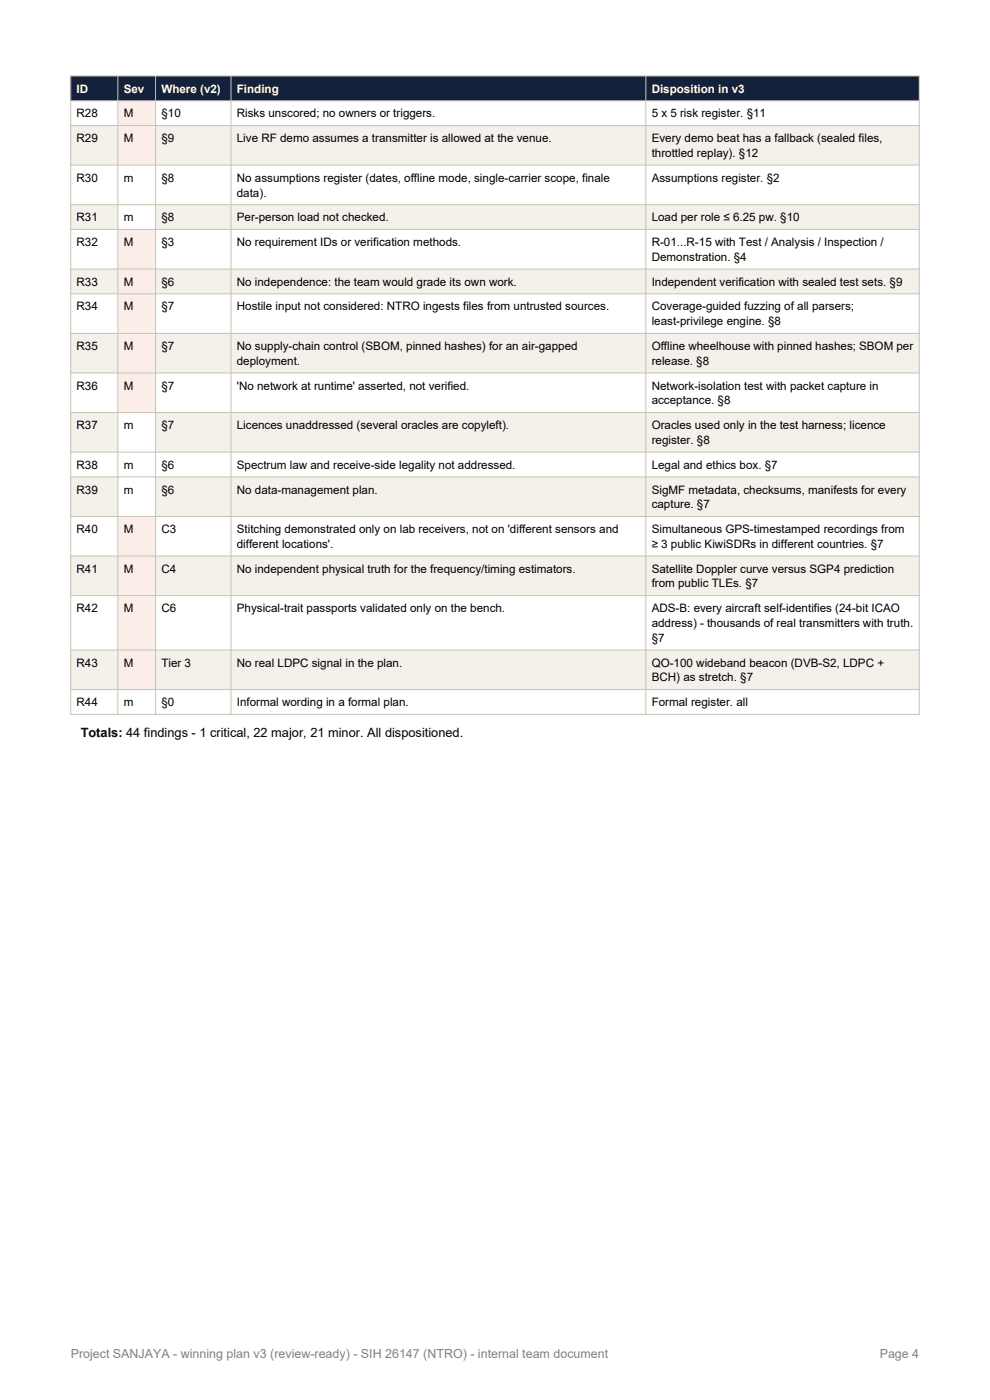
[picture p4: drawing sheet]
<svg xmlns="http://www.w3.org/2000/svg" width="210mm" height="297mm" viewBox="0 0 210 297" stroke-linecap="round" stroke-linejoin="round" font-family="sans-serif">
<defs><g id="words">
<text font-size="2.7" x="17.1" y="156.4">Totals: 44 findings - 1 critical, 22 major, 21 minor. All dispositioned.</text>
<g font-size="2.6" fill="#808080">
<text x="15" y="288">Project SANJAYA - winning plan v3 (review-ready) - SIH 26147 (NTRO) - internal team document</text>
<text x="186.6" y="288">Page 4</text>
</g>
<g font-size="2.5" fill="#fff">
<text x="16.2" y="19.6">ID</text>
<text x="26.2" y="19.6">Sev</text>
<text x="34.2" y="19.6">Where (v2)</text>
<text x="50.2" y="19.6">Finding</text>
<text x="138.2" y="19.6">Disposition in v3</text>
</g>
<g font-size="2.5">
<text x="16.2" y="24.9">R28</text>
<text x="26.2" y="24.9">M</text>
<text x="34.2" y="24.9">§10</text>
<text x="50.2" y="24.9">Risks unscored; no owners or triggers.</text>
<text x="138.2" y="24.9">5 x 5 risk register. §11</text>
<text x="16.2" y="30.2">R29</text>
<text x="26.2" y="30.2">M</text>
<text x="34.2" y="30.2">§9</text>
<text x="50.2" y="30.2">Live RF demo assumes a transmitter is allowed at the venue.</text>
<text x="138.2" y="30.2">Every demo beat has a fallback (sealed files,</text>
<text x="138.2" y="33.3">throttled replay). §12</text>
<text x="16.2" y="38.6">R30</text>
<text x="26.2" y="38.6">m</text>
<text x="34.2" y="38.6">§8</text>
<text x="50.2" y="38.6">No assumptions register (dates, offline mode, single-carrier scope, finale</text>
<text x="50.2" y="41.7">data).</text>
<text x="138.2" y="38.6">Assumptions register. §2</text>
<text x="16.2" y="46.9">R31</text>
<text x="26.2" y="46.9">m</text>
<text x="34.2" y="46.9">§8</text>
<text x="50.2" y="46.9">Per-person load not checked.</text>
<text x="138.2" y="46.9">Load per role ≤ 6.25 pw. §10</text>
<text x="16.2" y="52.2">R32</text>
<text x="26.2" y="52.2">M</text>
<text x="34.2" y="52.2">§3</text>
<text x="50.2" y="52.2">No requirement IDs or verification methods.</text>
<text x="138.2" y="52.2">R-01...R-15 with Test / Analysis / Inspection /</text>
<text x="138.2" y="55.3">Demonstration. §4</text>
<text x="16.2" y="60.6">R33</text>
<text x="16.2" y="65.9">R34</text>
<text x="26.2" y="60.6">M</text>
<text x="26.2" y="65.9">M</text>
<text x="34.2" y="60.6">§6</text>
<text x="34.2" y="65.9">§7</text>
<text x="50.2" y="60.6">No independence: the team would grade its own work.</text>
<text x="50.2" y="65.9">Hostile input not considered: NTRO ingests files from untrusted sources.</text>
<text x="138.2" y="60.6">Independent verification with sealed test sets. §9</text>
<text x="138.2" y="65.9">Coverage-guided fuzzing of all parsers;</text>
<text x="138.2" y="69">least-privilege engine. §8</text>
<text x="16.2" y="74.3">R35</text>
<text x="26.2" y="74.3">M</text>
<text x="34.2" y="74.3">§7</text>
<text x="50.2" y="74.3">No supply-chain control (SBOM, pinned hashes) for an air-gapped</text>
<text x="50.2" y="77.4">deployment.</text>
<text x="138.2" y="74.3">Offline wheelhouse with pinned hashes; SBOM per</text>
<text x="138.2" y="77.4">release. §8</text>
<text x="16.2" y="82.7">R36</text>
<text x="26.2" y="82.7">M</text>
<text x="34.2" y="82.7">§7</text>
<text x="50.2" y="82.7">'No network at runtime' asserted, not verified.</text>
<text x="138.2" y="82.7">Network-isolation test with packet capture in</text>
<text x="138.2" y="85.8">acceptance. §8</text>
<text x="16.2" y="91">R37</text>
<text x="26.2" y="91">m</text>
<text x="34.2" y="91">§7</text>
<text x="50.2" y="91">Licences unaddressed (several oracles are copyleft).</text>
<text x="138.2" y="91">Oracles used only in the test harness; licence</text>
<text x="138.2" y="94.2">register. §8</text>
<text x="16.2" y="99.4">R38</text>
<text x="26.2" y="99.4">m</text>
<text x="34.2" y="99.4">§6</text>
<text x="50.2" y="99.4">Spectrum law and receive-side legality not addressed.</text>
<text x="138.2" y="99.4">Legal and ethics box. §7</text>
<text x="16.2" y="104.7">R39</text>
<text x="26.2" y="104.7">m</text>
<text x="34.2" y="104.7">§6</text>
<text x="50.2" y="104.7">No data-management plan.</text>
<text x="138.2" y="104.7">SigMF metadata, checksums, manifests for every</text>
<text x="138.2" y="107.8">capture. §7</text>
<text x="16.2" y="113.1">R40</text>
<text x="26.2" y="113.1">M</text>
<text x="34.2" y="113.1">C3</text>
<text x="50.2" y="113.1">Stitching demonstrated only on lab receivers, not on 'different sensors and</text>
<text x="138.2" y="113.1">Simultaneous GPS-timestamped recordings from</text>
<text x="50.2" y="116.2">different locations'.</text>
<text x="138.2" y="116.2">≥ 3 public KiwiSDRs in different countries. §7</text>
<text x="16.2" y="121.5">R41</text>
<text x="26.2" y="121.5">M</text>
<text x="34.2" y="121.5">C4</text>
<text x="50.2" y="121.5">No independent physical truth for the frequency/timing estimators.</text>
<text x="138.2" y="121.5">Satellite Doppler curve versus SGP4 prediction</text>
<text x="138.2" y="124.6">from public TLEs. §7</text>
<text x="16.2" y="129.9">R42</text>
<text x="26.2" y="129.9">M</text>
<text x="34.2" y="129.9">C6</text>
<text x="50.2" y="129.9">Physical-trait passports validated only on the bench.</text>
<text x="138.2" y="129.9">ADS-B: every aircraft self-identifies (24-bit ICAO</text>
<text x="138.2" y="133">address) - thousands of real transmitters with truth.</text>
<text x="138.2" y="136.2">§7</text>
<text x="16.2" y="141.4">R43</text>
<text x="26.2" y="141.4">M</text>
<text x="34.2" y="141.4">Tier 3</text>
<text x="50.2" y="141.4">No real LDPC signal in the plan.</text>
<text x="138.2" y="141.4">QO-100 wideband beacon (DVB-S2, LDPC +</text>
<text x="16.2" y="149.8">R44</text>
<text x="26.2" y="149.8">m</text>
<text x="34.2" y="149.8">§0</text>
<text x="50.2" y="149.8">Informal wording in a formal plan.</text>
<text x="138.2" y="144.6">BCH) as stretch. §7</text>
<text x="138.2" y="149.8">Formal register. all</text>
</g>
</g></defs>
<path d="M15 16.1h180v5.3h-180z" fill-rule="evenodd" fill="#14213d"/>
<path d="M15 21.4h180v5.2h-180z" fill-rule="evenodd" fill="#fff"/>
<path d="M15 26.6h180v8.4h-180z" fill-rule="evenodd" fill="#f4f1ea"/>
<path d="M15 35h180v8.4h-180z" fill-rule="evenodd" fill="#fff"/>
<path d="M15 43.4h180v5.3h-180z" fill-rule="evenodd" fill="#f4f1ea"/>
<path d="M15 48.7h180v8.4h-180z" fill-rule="evenodd" fill="#fff"/>
<path d="M15 57.1h180v5.2h-180z" fill-rule="evenodd" fill="#f4f1ea"/>
<path d="M15 62.3h180v8.4h-180z" fill-rule="evenodd" fill="#fff"/>
<path d="M15 70.7h180v8.4h-180z" fill-rule="evenodd" fill="#f4f1ea"/>
<path d="M15 79.1h180v8.4h-180z" fill-rule="evenodd" fill="#fff"/>
<path d="M15 87.5h180v8.4h-180z" fill-rule="evenodd" fill="#f4f1ea"/>
<path d="M15 95.9h180v5.3h-180z" fill-rule="evenodd" fill="#fff"/>
<path d="M15 101.2h180v8.4h-180z" fill-rule="evenodd" fill="#f4f1ea"/>
<path d="M15 109.6h180v8.4h-180z" fill-rule="evenodd" fill="#fff"/>
<path d="M15 118h180v8.4h-180z" fill-rule="evenodd" fill="#f4f1ea"/>
<path d="M15 126.4h180v11.5h-180z" fill-rule="evenodd" fill="#fff"/>
<path d="M15 137.9h180v8.4h-180z" fill-rule="evenodd" fill="#f4f1ea"/>
<path d="M15 146.3h180v5.2h-180z" fill-rule="evenodd" fill="#fff"/>
<g fill="#fbeee9">
<path d="M25 21.4h8v5.2h-8z" fill-rule="evenodd"/>
<path d="M25 26.6h8v8.4h-8z" fill-rule="evenodd"/>
</g>
<g fill="#fff">
<path d="M25 35h8v8.4h-8z" fill-rule="evenodd"/>
<path d="M25 43.4h8v5.3h-8z" fill-rule="evenodd"/>
</g>
<g fill="#fbeee9">
<path d="M25 48.7h8v8.4h-8z" fill-rule="evenodd"/>
<path d="M25 57.1h8v5.2h-8z" fill-rule="evenodd"/>
<path d="M25 62.3h8v8.4h-8z" fill-rule="evenodd"/>
<path d="M25 70.7h8v8.4h-8z" fill-rule="evenodd"/>
<path d="M25 79.1h8v8.4h-8z" fill-rule="evenodd"/>
</g>
<g fill="#fff">
<path d="M25 87.5h8v8.4h-8z" fill-rule="evenodd"/>
<path d="M25 95.9h8v5.3h-8z" fill-rule="evenodd"/>
<path d="M25 101.2h8v8.4h-8z" fill-rule="evenodd"/>
</g>
<g fill="#fbeee9">
<path d="M25 109.6h8v8.4h-8z" fill-rule="evenodd"/>
<path d="M25 118h8v8.4h-8z" fill-rule="evenodd"/>
<path d="M25 126.4h8v11.5h-8z" fill-rule="evenodd"/>
<path d="M25 137.9h8v8.4h-8z" fill-rule="evenodd"/>
</g>
<path d="M25 146.3h8v5.2h-8z" fill-rule="evenodd" fill="#fff"/>
<g fill="none" stroke="#c9c2b2" stroke-width=".21">
<path d="M15 16.1h180v135.4h-180zM25 16.1v135.4M33 16.1v135.4M49 16.1v135.4M137 16.1v135.4M15 21.4h180M15 26.6h180M15 35h180M15 43.4h180M15 48.7h180M15 57.1h180M15 62.3h180"/>
<path d="M15 70.7h180M15 79.1h180M15 87.5h180M15 95.9h180M15 101.2h180M15 109.6h180M15 118h180M15 126.4h180M15 137.9h180M15 146.3h180"/>
</g>
<use href="#words"/>
</svg>
